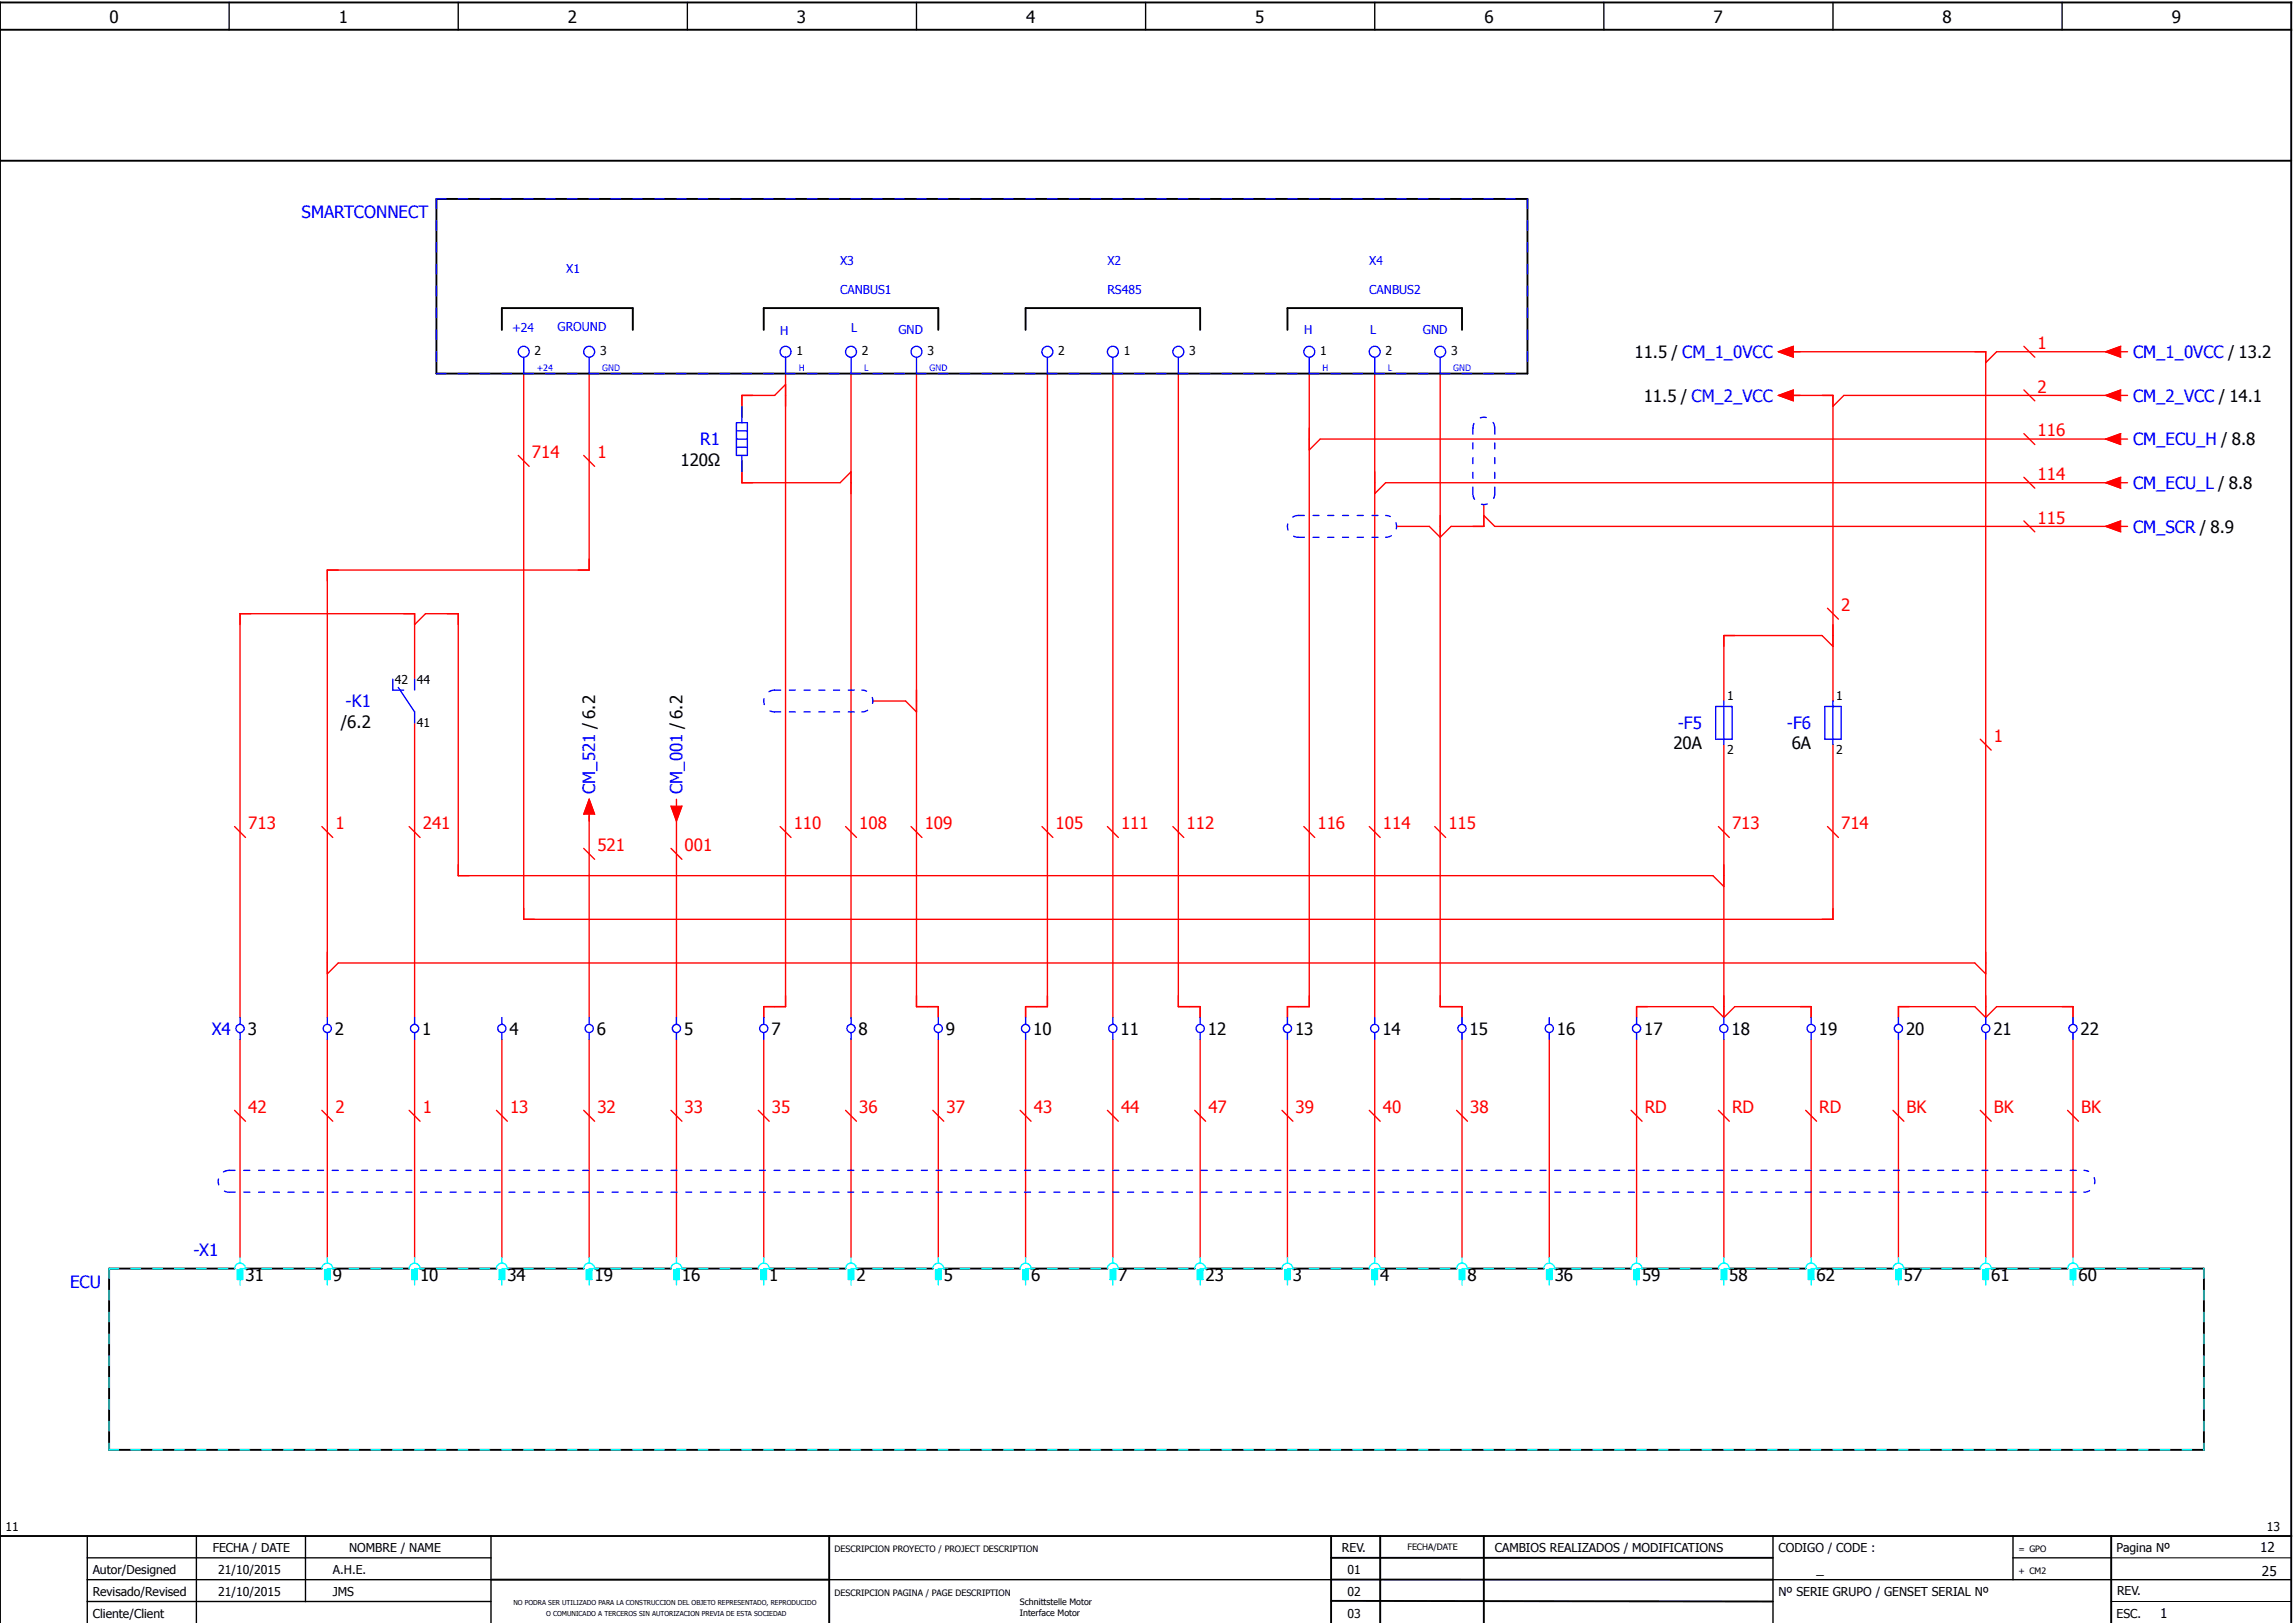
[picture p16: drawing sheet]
<svg xmlns="http://www.w3.org/2000/svg" width="421mm" height="297mm" viewBox="0 0 421 297" stroke-linecap="round" stroke-linejoin="round" font-family="sans-serif">
<defs><g id="words">
<g font-size="3.1">
<text x="20.1" y="4.2">0</text>
<text x="62.1" y="4.2">1</text>
<text x="104.1" y="4.2">2</text>
<text x="146.1" y="4.2">3</text>
<text x="188.1" y="4.2">4</text>
<text x="230.1" y="4.2">5</text>
<text x="272.1" y="4.2">6</text>
<text x="314.1" y="4.2">7</text>
<text x="356.1" y="4.2">8</text>
<text x="398.1" y="4.2">9</text>
<text x="299.6" y="65.6">11.5 / CM_1_0VCC</text>
<text x="301.3" y="73.6">11.5 / CM_2_VCC</text>
<text x="124.7" y="85.3">120Ω</text>
<text x="62.5" y="133.3">/6.2</text>
<text x="306.7" y="137.3">20A</text>
<text x="328.4" y="137.3">6A</text>
<text x="45.4" y="189.6">3</text>
<text x="61.4" y="189.6">2</text>
<text x="77.4" y="189.6">1</text>
<text x="93.4" y="189.6">4</text>
<text x="109.4" y="189.6">6</text>
<text x="125.4" y="189.6">5</text>
<text x="141.4" y="189.6">7</text>
<text x="157.4" y="189.6">8</text>
<text x="173.4" y="189.6">9</text>
<text x="189.4" y="189.6">10</text>
<text x="205.4" y="189.6">11</text>
<text x="221.4" y="189.6">12</text>
<text x="237.4" y="189.6">13</text>
<text x="253.4" y="189.6">14</text>
<text x="269.4" y="189.6">15</text>
<text x="285.4" y="189.6">16</text>
<text x="301.4" y="189.6">17</text>
<text x="317.4" y="189.6">18</text>
<text x="333.4" y="189.6">19</text>
<text x="349.4" y="189.6">20</text>
<text x="365.4" y="189.6">21</text>
<text x="381.4" y="189.6">22</text>
<text x="45" y="234.8">31</text>
<text x="61" y="234.8">9</text>
<text x="77" y="234.8">10</text>
<text x="93" y="234.8">34</text>
<text x="109" y="234.8">19</text>
<text x="125" y="234.8">16</text>
<text x="141" y="234.8">1</text>
<text x="157" y="234.8">2</text>
<text x="173" y="234.8">5</text>
<text x="189" y="234.8">6</text>
<text x="205" y="234.8">7</text>
<text x="221" y="234.8">23</text>
<text x="237" y="234.8">3</text>
<text x="253" y="234.8">4</text>
<text x="269" y="234.8">8</text>
<text x="285" y="234.8">36</text>
<text x="301" y="234.8">59</text>
<text x="317" y="234.8">58</text>
<text x="333" y="234.8">62</text>
<text x="349" y="234.8">57</text>
<text x="365" y="234.8">61</text>
<text x="381" y="234.8">60</text>
</g>
<g font-size="3.1" fill="#00f">
<text x="55.3" y="40">SMARTCONNECT</text>
<text x="391" y="65.6">CM_1_0VCC / 13.2</text>
<text x="391" y="73.6">CM_2_VCC / 14.1</text>
<text x="128.4" y="81.6">R1</text>
<text x="391" y="81.6">CM_ECU_H / 8.8</text>
<text x="391" y="89.6">CM_ECU_L / 8.8</text>
<text x="391" y="97.6">CM_SCR / 8.9</text>
<text x="63.4" y="129.6">-K1</text>
<text x="307.6" y="133.6">-F5</text>
<text x="327.6" y="133.6">-F6</text>
<text x="109.1" y="145.5" transform="rotate(-90 109.1 145.5)">CM_521 / 6.2</text>
<text x="125.1" y="145.5" transform="rotate(-90 125.1 145.5)">CM_001 / 6.2</text>
<text x="38.8" y="189.6">X4</text>
<text x="35.5" y="230.2">-X1</text>
<text x="12.9" y="236">ECU</text>
</g>
<g font-size="3.1" fill="#f00">
<text x="373.5" y="64">1</text>
<text x="373.5" y="72">2</text>
<text x="97.5" y="84">714</text>
<text x="109.5" y="84">1</text>
<text x="373.5" y="80">116</text>
<text x="373.5" y="88">114</text>
<text x="373.5" y="96">115</text>
<text x="337.5" y="112">2</text>
<text x="365.5" y="136">1</text>
<text x="45.5" y="152">713</text>
<text x="61.5" y="152">1</text>
<text x="77.5" y="152">241</text>
<text x="109.5" y="156">521</text>
<text x="125.5" y="156">001</text>
<text x="145.5" y="152">110</text>
<text x="157.5" y="152">108</text>
<text x="169.5" y="152">109</text>
<text x="193.5" y="152">105</text>
<text x="205.5" y="152">111</text>
<text x="217.5" y="152">112</text>
<text x="241.5" y="152">116</text>
<text x="253.5" y="152">114</text>
<text x="265.5" y="152">115</text>
<text x="317.5" y="152">713</text>
<text x="337.5" y="152">714</text>
<text x="45.5" y="204">42</text>
<text x="61.5" y="204">2</text>
<text x="77.5" y="204">1</text>
<text x="93.5" y="204">13</text>
<text x="109.5" y="204">32</text>
<text x="125.5" y="204">33</text>
<text x="141.5" y="204">35</text>
<text x="157.5" y="204">36</text>
<text x="173.5" y="204">37</text>
<text x="189.5" y="204">43</text>
<text x="205.5" y="204">44</text>
<text x="221.5" y="204">47</text>
<text x="237.5" y="204">39</text>
<text x="253.5" y="204">40</text>
<text x="269.5" y="204">38</text>
<text x="301.5" y="204">RD</text>
<text x="317.5" y="204">RD</text>
<text x="333.5" y="204">RD</text>
<text x="349.5" y="204">BK</text>
<text x="365.5" y="204">BK</text>
<text x="381.5" y="204">BK</text>
</g>
<g font-size="2.5">
<text x="414.3" y="284.5">12</text>
<text x="333" y="288.5">_</text>
<text x="414.6" y="288.9">25</text>
<text x="396" y="296.5">1</text>
</g>
<g font-size="2.2" fill="#00f">
<text x="103.8" y="50">X1</text>
<text x="154" y="48.5">X3</text>
<text x="154" y="53.9">CANBUS1</text>
<text x="203" y="48.5">X2</text>
<text x="203" y="53.9">RS485</text>
<text x="251" y="48.5">X4</text>
<text x="251" y="53.9">CANBUS2</text>
<text x="93.9" y="60.9">+24</text>
<text x="102.2" y="60.7">GROUND</text>
<text x="143" y="61.3">H</text>
<text x="156" y="60.9">L</text>
<text x="164.7" y="61.2">GND</text>
<text x="239.1" y="61.2">H</text>
<text x="251.2" y="61.3">L</text>
<text x="260.8" y="61.2">GND</text>
</g>
<g font-size="2.2">
<text x="98" y="65.1">2</text>
<text x="110" y="65.1">3</text>
<text x="146" y="65.1">1</text>
<text x="158" y="65.1">2</text>
<text x="170" y="65.1">3</text>
<text x="194" y="65.1">2</text>
<text x="206" y="65.1">1</text>
<text x="218" y="65.1">3</text>
<text x="242" y="65.1">1</text>
<text x="254" y="65.1">2</text>
<text x="266" y="65.1">3</text>
<text x="72.4" y="125.3">42</text>
<text x="76.4" y="125.3">44</text>
<text x="316.6" y="128.3">1</text>
<text x="336.6" y="128.3">1</text>
<text x="76.4" y="133.2">41</text>
<text x="316.6" y="138.2">2</text>
<text x="336.6" y="138.2">2</text>
<text x="1" y="280.5">11</text>
<text x="415.6" y="280.5">13</text>
<text x="39" y="284.5">FECHA / DATE</text>
<text x="64" y="284.5">NOMBRE / NAME</text>
<text x="246" y="284.5">REV.</text>
<text x="274" y="284.5">CAMBIOS REALIZADOS / MODIFICATIONS</text>
<text x="326" y="284.5">CODIGO / CODE :</text>
<text x="388" y="284.5">Pagina Nº</text>
<text x="17" y="292.5">Revisado/Revised</text>
<text x="17" y="288.5">Autor/Designed</text>
<text x="40" y="288.5">21/10/2015</text>
<text x="40" y="292.5">21/10/2015</text>
<text x="61" y="288.5">A.H.E.</text>
<text x="61" y="292.5">JMS</text>
<text x="247" y="288.5">01</text>
<text x="247" y="292.5">02</text>
<text x="326" y="292.5">Nº SERIE GRUPO / GENSET SERIAL Nº</text>
<text x="388.1" y="292.3">REV.</text>
<text x="17" y="296.5">Cliente/Client</text>
<text x="247" y="296.5">03</text>
<text x="388" y="296.5">ESC.</text>
</g>
<g font-size="1.6" fill="#00f">
<text x="98.4" y="68">+24</text>
<text x="110.4" y="68">GND</text>
<text x="146.4" y="68">H</text>
<text x="158.4" y="68">L</text>
<text x="170.4" y="68">GND</text>
<text x="242.4" y="68">H</text>
<text x="254.4" y="68">L</text>
<text x="266.4" y="68">GND</text>
</g>
<g font-size="1.6">
<text x="153" y="284.5">DESCRIPCION PROYECTO / PROJECT DESCRIPTION</text>
<text x="258" y="284">FECHA/DATE</text>
<text x="370" y="284.5">= GPO</text>
<text x="153" y="292.5">DESCRIPCION PAGINA / PAGE DESCRIPTION</text>
<text x="370" y="288.5">+ CM2</text>
<text x="187" y="294.1">Schnittstelle Motor</text>
<text x="187" y="296.1">Interface Motor</text>
</g>
<g font-size="1.2">
<text x="94.1" y="294.2">NO PODRA SER UTILIZADO PARA LA CONSTRUCCION DEL OBJETO REPRESENTADO, REPRODUCIDO</text>
<text x="100.1" y="296.2">O COMUNICADO A TERCEROS SIN AUTORIZACION PREVIA DE ESTA SOCIEDAD</text>
</g>
</g></defs>
<g fill="none" stroke="#000" stroke-width=".25">
<path d="M42 .5v5M84 .5v5M126 .5v5M168 .5v5M210 .5v5M252 .5v5M294 .5v5M336 .5v5M378 .5v5M16 289.5h74M16 285.5h74M16 293.5h74"/>
<path d="M16 281.5v15.9M36 281.5v15.9M56 281.5v12M90 281.5v15.9M152 289.5h92M325 289.5h95M325 281.5v15.9M369 285.5h18M369 281.5v8"/>
</g>
<g fill="none" stroke="#000" stroke-width=".35">
<path d="M0 5.5h420M0 29.5h420M80 36.5h200v32h-200zM92 60.5v-4h24v4M140 60.5v-4h32v4M188 60.5v-4h32v4M236 60.5v-4h32v4M43 232.5h-23v33.2h384v-33.2h-23M45 232.5h14M61 232.5h14M77 232.5h14M93 232.5h14"/>
<path d="M109 232.5h14M125 232.5h14M141 232.5h14M157 232.5h14M173 232.5h14M189 232.5h14M205 232.5h14M221 232.5h14M237 232.5h14M253 232.5h14M269 232.5h14M285 232.5h14"/>
<path d="M301 232.5h14M317 232.5h14M333 232.5h14M349 232.5h14M365 232.5h14M0 281.5h420M0 297.4v-296.9h420v296.9M90 289.5h62M152 281.5v15.9M244 281.5v15.9M244 285.5h81M244.1 293.3l80.9 .2"/>
<path d="M244.1 289.4l80.9 .1M253 281.5v15.9M272 281.5v15.9M387 281.5v15.9"/>
</g>
<path d="M387 293.5h33M387 285.5h33" fill="none" stroke="#000" stroke-width=".18"/>
<g fill="none" stroke="#f00" stroke-width=".25">
<path d="M96 68.5v100h240v-32M108 68.5v36h-48v82M144 68.5v116h-4v2M144 70.5l-2 2h-6v4M156 68.5v118M168 68.5v116h4v2M192 68.5v116h-4v2M204 68.5v118M216 68.5v116h4v2M240 68.5v116h-4v2M252 68.5v118M264 68.5v116h4v2"/>
<path d="M328 72.5h8v56M328 64.5h36v122M328.8 71.5l-2.8 1 2.8 1M328.8 63.5l-2.8 1 2.8 1M371 79.5l2 2M371 63.5l2 2M371 71.5l2 2M388 72.5h-50l-2 2M388 64.5h-22l-2 2M388.8 72.5h1.2M388.8 64.5h1.2M388.8 71.5l-2.8 1 2.8 1"/>
<path d="M388.8 63.5l-2.8 1 2.8 1M388.8 79.5l-2.8 1 2.8 1M95 83.5l2 2M107 83.5l2 2M136 84.5v4h18l2-2M272 92.5v4h-6l-2 2-2-2h-6M272 94.5l2 2h114M371 87.5l2 2M371 95.5l2 2M388 88.5h-134l-2 2M388 80.5h-146l-2 2M388.8 88.5h1.2"/>
<path d="M388.8 80.5h1.2M388.8 96.5h1.2M388.8 87.5l-2.8 1 2.8 1M388.8 95.5l-2.8 1 2.8 1M76 114.5l2-2h6v48h230l2 2M335 111.5l2 2M336 118.5l-2-2h-18v12M76 124.5v-12h-32v74M76 132.5v54M160 128.5h6l2 2M316 136.5v50M363 135.5l2 2"/>
<path d="M43 151.5l2 2M59 151.5l2 2M75 151.5l2 2M107 155.5l2 2M107 149.2l1-2.7 1 2.7M108 149.2v37.3M123 155.5l2 2M123 147.7l1 2.8 1-2.8M124 146.5v1.2M124 149.5v37M143 151.5l2 2M155 151.5l2 2"/>
<path d="M167 151.5l2 2M191 151.5l2 2M203 151.5l2 2M215 151.5l2 2M239 151.5l2 2M251 151.5l2 2M263 151.5l2 2M315 151.5l2 2M335 151.5l2 2M60 178.5l2-2h300l2 2M44 190.5v40M60 190.5v40"/>
<path d="M76 190.5v40M92 190.5v40M108 190.5v40M124 190.5v40M140 190.5v40M156 190.5v40M172 190.5v40M188 190.5v40M204 190.5v40M220 190.5v40M236 190.5v40M252 190.5v40"/>
<path d="M268 190.5v40M284 190.5v40M300 186.5v-2h14l2 2M300 190.5v40M316 186.5l2-2h14v2M316 190.5v40M332 190.5v40M348 186.5v-2h14l2 2M348 190.5v40M364 190.5v40M364 186.5l2-2h14v2M380 190.5v40"/>
<path d="M43 203.5l2 2M59 203.5l2 2M75 203.5l2 2M91 203.5l2 2M107 203.5l2 2M123 203.5l2 2M139 203.5l2 2M155 203.5l2 2M171 203.5l2 2M187 203.5l2 2M203 203.5l2 2M219 203.5l2 2"/>
<path d="M235 203.5l2 2M251 203.5l2 2M267 203.5l2 2M299 203.5l2 2M315 203.5l2 2M331 203.5l2 2M347 203.5l2 2M363 203.5l2 2M379 203.5l2 2"/>
</g>
<path d="M20 232.5h384M20 232.5v33.2M404 232.5v33.2M20 265.7h384" fill="none" stroke="#0ff" stroke-width=".25" stroke-dasharray="1.7 2.3"/>
<g fill="#0ff" stroke="#0ff" stroke-width=".18">
<path d="M43.5 232.7h1v1.8h-1z"/>
<path d="M59.5 232.7h1v1.8h-1z"/>
<path d="M75.5 232.7h1v1.8h-1z"/>
<path d="M91.5 232.7h1v1.8h-1z"/>
<path d="M107.5 232.7h1v1.8h-1z"/>
<path d="M123.5 232.7h1v1.8h-1z"/>
<path d="M139.5 232.7h1v1.8h-1z"/>
<path d="M155.5 232.7h1v1.8h-1z"/>
<path d="M171.5 232.7h1v1.8h-1z"/>
<path d="M187.5 232.7h1v1.8h-1z"/>
<path d="M203.5 232.7h1v1.8h-1z"/>
<path d="M219.5 232.7h1v1.8h-1z"/>
<path d="M235.5 232.7h1v1.8h-1z"/>
<path d="M251.5 232.7h1v1.8h-1z"/>
<path d="M267.5 232.7h1v1.8h-1z"/>
<path d="M283.5 232.7h1v1.8h-1z"/>
<path d="M299.5 232.7h1v1.8h-1z"/>
<path d="M315.5 232.7h1v1.8h-1z"/>
<path d="M331.5 232.7h1v1.8h-1z"/>
<path d="M347.5 232.7h1v1.8h-1z"/>
<path d="M363.5 232.7h1v1.8h-1z"/>
<path d="M379.5 232.7h1v1.8h-1z"/>
</g>
<g fill="none" stroke="#0ff" stroke-width=".25">
<path d="M43 232.5a1 1 0 0 1 1-1 1 1 0 0 1 1 1M43.5 232.7h1v1.8h-1zM44 230.5v1M44 234.5v1M59 232.5a1 1 0 0 1 1-1 1 1 0 0 1 1 1M59.5 232.7h1v1.8h-1zM60 230.5v1M60 234.5v1M75 232.5a1 1 0 0 1 1-1 1 1 0 0 1 1 1M75.5 232.7h1v1.8h-1zM76 230.5v1M76 234.5v1"/>
<path d="M91 232.5a1 1 0 0 1 1-1 1 1 0 0 1 1 1M91.5 232.7h1v1.8h-1zM92 230.5v1M92 234.5v1M107 232.5a1 1 0 0 1 1-1 1 1 0 0 1 1 1M107.5 232.7h1v1.8h-1zM108 230.5v1M108 234.5v1M123 232.5a1 1 0 0 1 1-1 1 1 0 0 1 1 1M123.5 232.7h1v1.8h-1zM124 230.5v1M124 234.5v1"/>
<path d="M139 232.5a1 1 0 0 1 1-1 1 1 0 0 1 1 1M139.5 232.7h1v1.8h-1zM140 230.5v1M140 234.5v1M155 232.5a1 1 0 0 1 1-1 1 1 0 0 1 1 1M155.5 232.7h1v1.8h-1zM156 230.5v1M156 234.5v1M171 232.5a1 1 0 0 1 1-1 1 1 0 0 1 1 1M171.5 232.7h1v1.8h-1zM172 230.5v1M172 234.5v1"/>
<path d="M187 232.5a1 1 0 0 1 1-1 1 1 0 0 1 1 1M187.5 232.7h1v1.8h-1zM188 230.5v1M188 234.5v1M203 232.5a1 1 0 0 1 1-1 1 1 0 0 1 1 1M203.5 232.7h1v1.8h-1zM204 230.5v1M204 234.5v1M219 232.5a1 1 0 0 1 1-1 1 1 0 0 1 1 1M219.5 232.7h1v1.8h-1zM220 230.5v1M220 234.5v1"/>
<path d="M235 232.5a1 1 0 0 1 1-1 1 1 0 0 1 1 1M235.5 232.7h1v1.8h-1zM236 230.5v1M236 234.5v1M251 232.5a1 1 0 0 1 1-1 1 1 0 0 1 1 1M251.5 232.7h1v1.8h-1zM252 230.5v1M252 234.5v1M267 232.5a1 1 0 0 1 1-1 1 1 0 0 1 1 1M267.5 232.7h1v1.8h-1zM268 230.5v1M268 234.5v1"/>
<path d="M283 232.5a1 1 0 0 1 1-1 1 1 0 0 1 1 1M283.5 232.7h1v1.8h-1zM284 230.5v1M284 234.5v1M299 232.5a1 1 0 0 1 1-1 1 1 0 0 1 1 1M299.5 232.7h1v1.8h-1zM300 230.5v1M300 234.5v1M315 232.5a1 1 0 0 1 1-1 1 1 0 0 1 1 1M315.5 232.7h1v1.8h-1zM316 230.5v1M316 234.5v1"/>
<path d="M331 232.5a1 1 0 0 1 1-1 1 1 0 0 1 1 1M331.5 232.7h1v1.8h-1zM332 230.5v1M332 234.5v1M347 232.5a1 1 0 0 1 1-1 1 1 0 0 1 1 1M347.5 232.7h1v1.8h-1zM348 230.5v1M348 234.5v1M363 232.5a1 1 0 0 1 1-1 1 1 0 0 1 1 1M363.5 232.7h1v1.8h-1zM364 230.5v1M364 234.5v1"/>
<path d="M379 232.5a1 1 0 0 1 1-1 1 1 0 0 1 1 1M379.5 232.7h1v1.8h-1zM380 230.5v1M380 234.5v1"/>
</g>
<g fill="none" stroke="#00f" stroke-width=".25">
<path d="M96 65.5v3M108 65.5v3M135 77.5h2v6h-2zM135 79h2M136 74.5v3M144 65.5v3M156 65.5v3M168 65.5v3M192 65.5v3M204 65.5v3M216 65.5v3M240 65.5v3"/>
<path d="M252 65.5v3M264 65.5v3M135 80.5h2M135 82h2M136 83.5v3M72 124.5v2h2M73 126l3 4.5v2M76 124.5v2M314.5 129.5h3v6h-3zM316 128.5v8M334.5 129.5h3v6h-3zM336 128.5v8"/>
<path d="M44 186.5v1.2M44 189.2v1.3M60 186.5v1.2M60 189.2v1.3M76 186.5v1.2M76 189.2v1.3M92 186.5v1.2M92 189.2v1.3M108 186.5v1.2M108 189.2v1.3M124 186.5v1.2M124 189.2v1.3"/>
<path d="M140 186.5v1.2M140 189.2v1.3M156 186.5v1.2M156 189.2v1.3M172 186.5v1.2M172 189.2v1.3M188 186.5v1.2M188 189.2v1.3M204 186.5v1.2M204 189.2v1.3M220 186.5v1.2M220 189.2v1.3"/>
<path d="M236 186.5v1.2M236 189.2v1.3M252 186.5v1.2M252 189.2v1.3M268 186.5v1.2M268 189.2v1.3M284 186.5v1.2M284 189.2v1.3M300 186.5v1.2M300 189.2v1.3M316 186.5v1.2M316 189.2v1.3"/>
<path d="M332 186.5v1.2M332 189.2v1.3M348 186.5v1.2M348 189.2v1.3M364 186.5v1.2M364 189.2v1.3M380 186.5v1.2M380 189.2v1.3"/>
<circle cx="96" cy="64.5" r="1"/>
<circle cx="108" cy="64.5" r="1"/>
<circle cx="144" cy="64.5" r="1"/>
<circle cx="156" cy="64.5" r="1"/>
<circle cx="168" cy="64.5" r="1"/>
<circle cx="192" cy="64.5" r="1"/>
<circle cx="204" cy="64.5" r="1"/>
<circle cx="216" cy="64.5" r="1"/>
<circle cx="240" cy="64.5" r="1"/>
<circle cx="252" cy="64.5" r="1"/>
<circle cx="264" cy="64.5" r="1"/>
<circle cx="44" cy="188.5" r=".75"/>
<circle cx="60" cy="188.5" r=".75"/>
<circle cx="76" cy="188.5" r=".75"/>
<circle cx="92" cy="188.5" r=".75"/>
<circle cx="108" cy="188.5" r=".75"/>
<circle cx="124" cy="188.5" r=".75"/>
<circle cx="140" cy="188.5" r=".75"/>
<circle cx="156" cy="188.5" r=".75"/>
<circle cx="172" cy="188.5" r=".75"/>
<circle cx="188" cy="188.5" r=".75"/>
<circle cx="204" cy="188.5" r=".75"/>
<circle cx="220" cy="188.5" r=".75"/>
<circle cx="236" cy="188.5" r=".75"/>
<circle cx="252" cy="188.5" r=".75"/>
<circle cx="268" cy="188.5" r=".75"/>
<circle cx="284" cy="188.5" r=".75"/>
<circle cx="300" cy="188.5" r=".75"/>
<circle cx="316" cy="188.5" r=".75"/>
<circle cx="332" cy="188.5" r=".75"/>
<circle cx="348" cy="188.5" r=".75"/>
<circle cx="364" cy="188.5" r=".75"/>
<circle cx="380" cy="188.5" r=".75"/>
</g>
<g fill="none" stroke="#00f" stroke-width=".25" stroke-dasharray="1.1 1.6">
<path d="M270 78.5v12M274 78.5v12M274 78.5a2 2 0 0 0-2-2 2 2 0 0 0-2 2M238 98.5h16M238 94.5h16M238 94.5a2 2 0 0 0-2 2 2 2 0 0 0 2 2M254 98.5a2 2 0 0 0 2-2 2 2 0 0 0-2-2M270 90.5a2 2 0 0 0 2 2 2 2 0 0 0 2-2M142 130.5h16M142 126.5h16M142 126.5a2 2 0 0 0-2 2 2 2 0 0 0 2 2M158 130.5a2 2 0 0 0 2-2 2 2 0 0 0-2-2"/>
<path d="M42 218.5h340M42 214.5h340M42 214.5a2 2 0 0 0-2 2 2 2 0 0 0 2 2M382 218.5a2 2 0 0 0 2-2 2 2 0 0 0-2-2"/>
</g>
<path d="M80 36.5h200M80 36.5v32M280 36.5v32M80 68.5h200" fill="none" stroke="#00f" stroke-width=".25" stroke-dasharray="1.7 2.3"/>
<g fill="#f00" stroke="#f00" stroke-width=".18">
<path d="M326 72.5l2.8-1v2z"/>
<path d="M386 72.5l2.8-1v2z"/>
<path d="M386 64.5l2.8-1v2z"/>
<path d="M326 64.5l2.8-1v2z"/>
<path d="M386 80.5l2.8-1v2z"/>
<path d="M386 88.5l2.8-1v2z"/>
<path d="M386 96.5l2.8-1v2z"/>
<path d="M108 146.5l1 2.7h-2z"/>
<path d="M123 147.7h2l-1 2.8z"/>
</g>
<use href="#words"/>
</svg>
